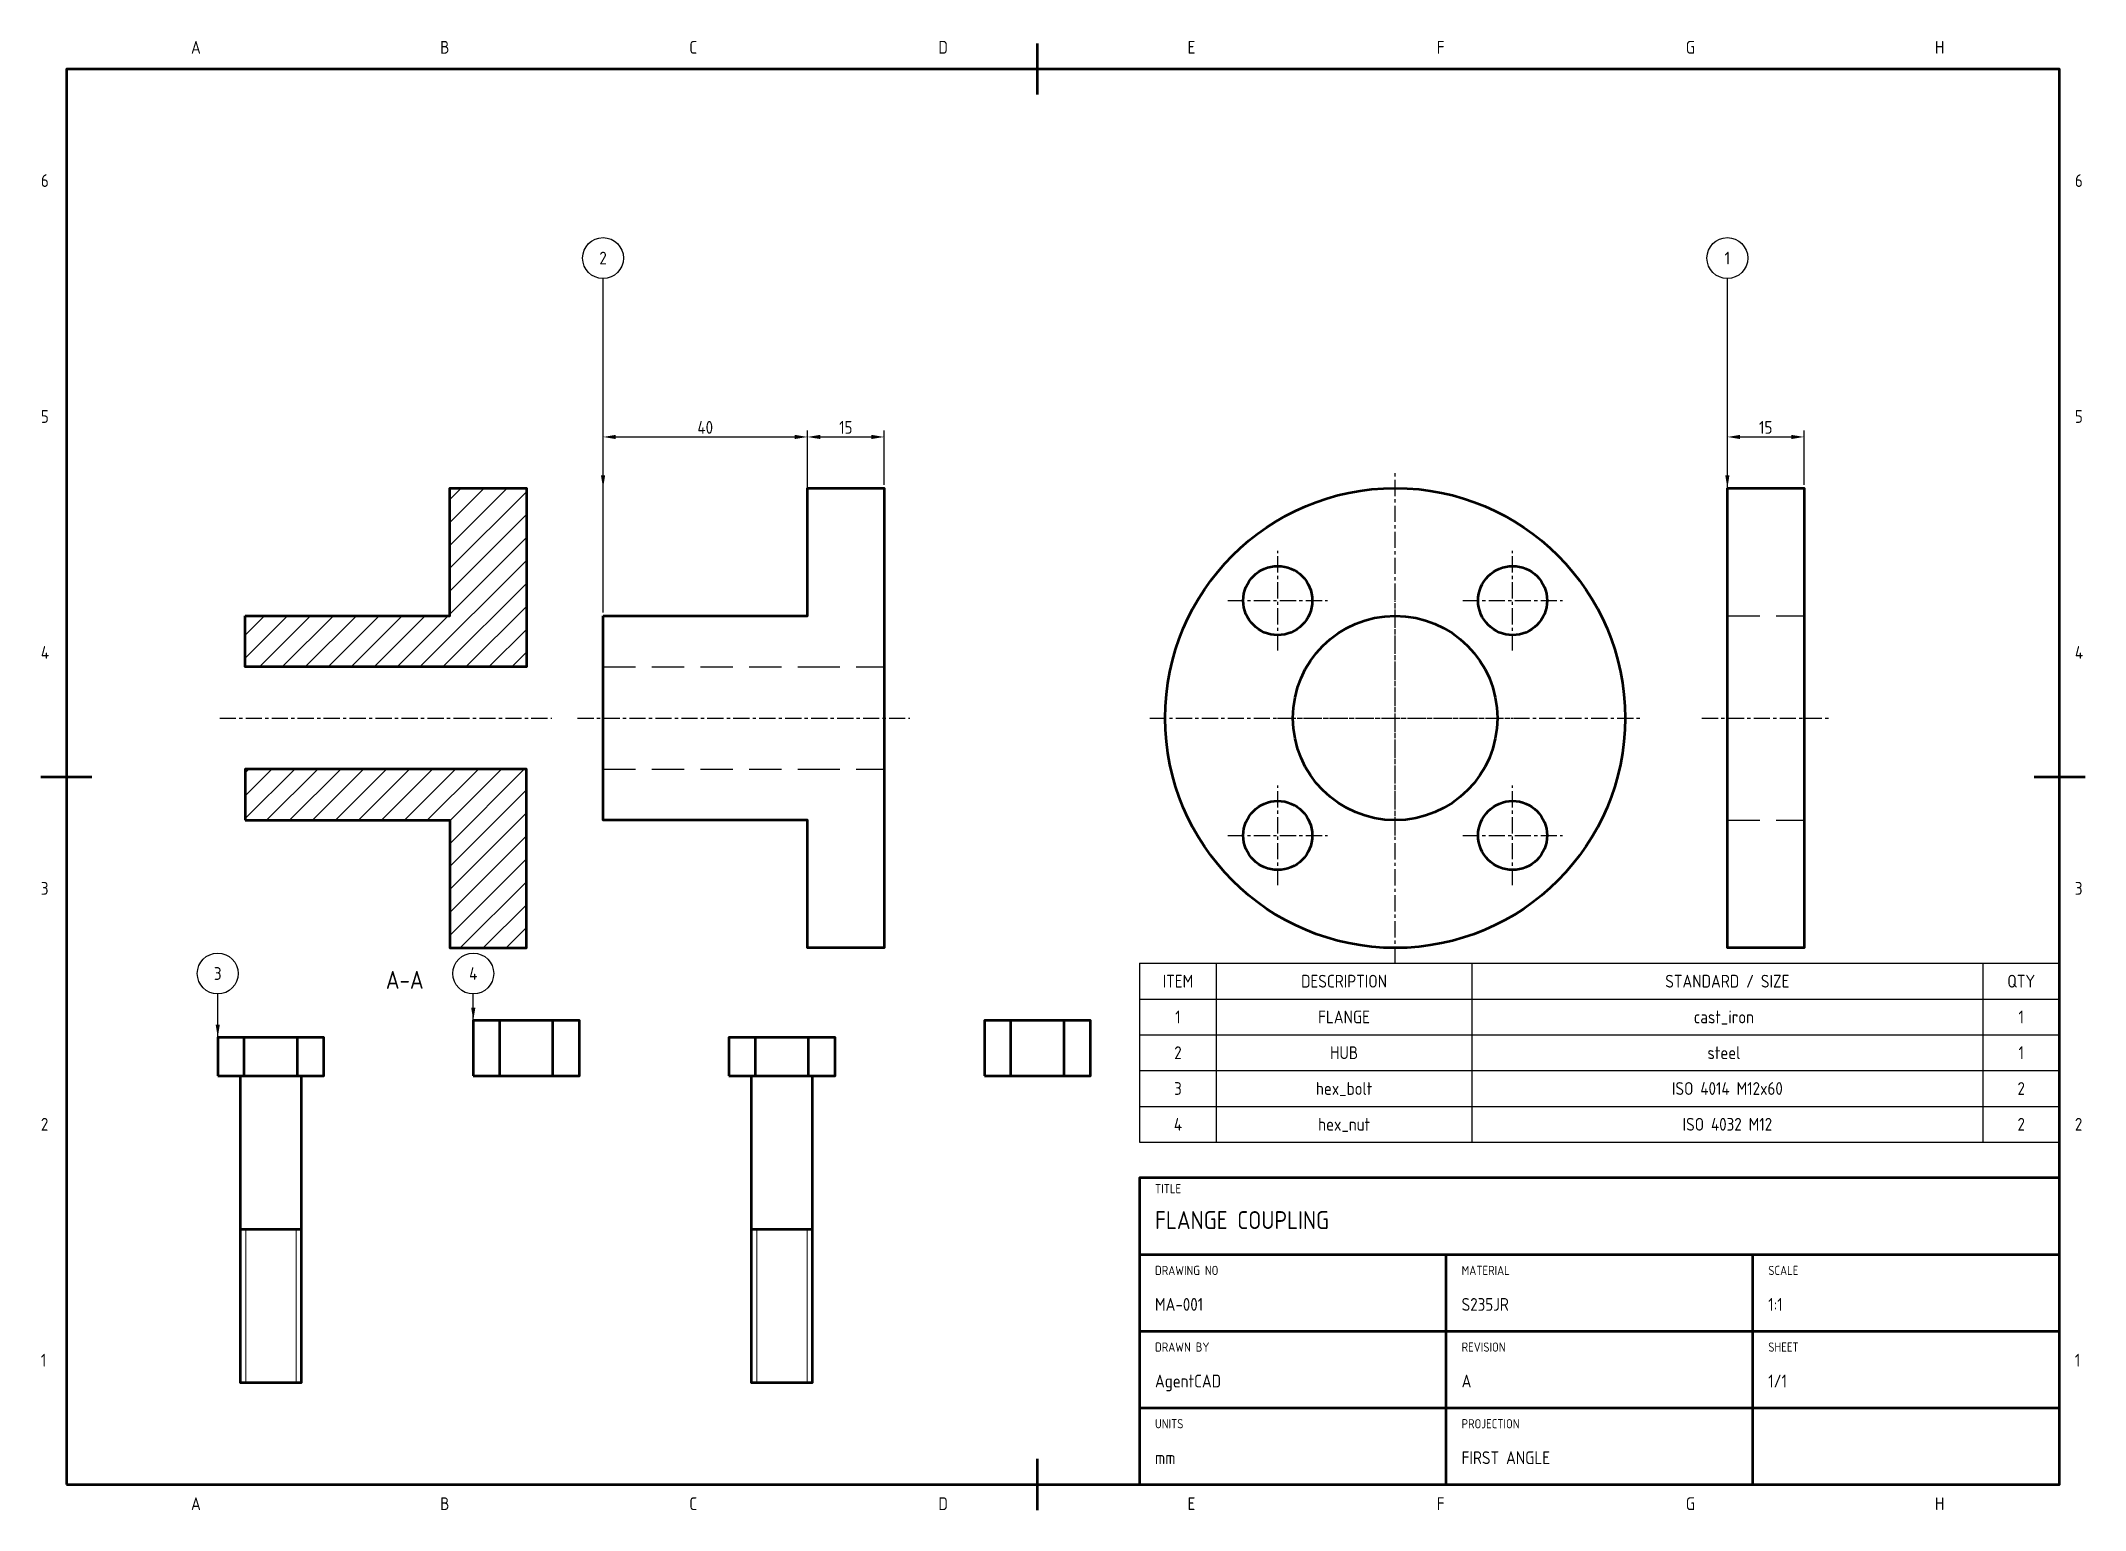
# Model space of a CAD drawing. Header units: millimetres. Extents: x 15 to 415, y 5 to 293.
import ezdxf
from ezdxf.enums import TextEntityAlignment as Align

# ---------------------------------------------------------------- set-up
doc = ezdxf.new("R2010")
doc.units = ezdxf.units.MM
doc.linetypes.add('CENTER', pattern=[5.08, 3.175, -0.635, 0.635, -0.635])
doc.linetypes.add('HIDDEN', pattern=[9.525, 6.35, -3.175])
for name, color, linetype in [('BALLOON', 7, 'Continuous'), ('BOM', 7, 'Continuous'), ('HIDDEN', 3, 'HIDDEN'), ('SECTION', 7, 'Continuous')]:
    doc.layers.add(name, color=color, linetype=linetype)
for name, color, linetype, lineweight in [('BORDER', 7, 'Continuous', 50), ('CENTER', 1, 'CENTER', 25), ('DIM', 2, 'Continuous', 18), ('HOLES', 7, 'Continuous', 50), ('OUTLINE', 7, 'Continuous', 50), ('PARTS', 7, 'Continuous', 50), ('TEXT', 7, 'Continuous', 25)]:
    doc.layers.add(name, color=color, linetype=linetype, lineweight=lineweight)
doc.styles.get("Standard").update_dxf_attribs({"font": 'gbenor.shx', "bigfont": 'gbcbig.shx'})
doc.dimstyles.new('AGENTCAD', dxfattribs={"dimtxt": 2.5, "dimasz": 2.5, "dimexe": 1.25, "dimexo": 0.625, "dimtad": 1, "dimdsep": 46, "dimtxsty": 'Standard', "dimcen": 2.5, "dimazin": 3, "dimtfac": 1, "dimtmove": 0, "dimatfit": 3})
doc.dimstyles.get("Standard").update_dxf_attribs({"dimtxt": 2.5, "dimasz": 2.5, "dimexe": 1.25, "dimexo": 0.625, "dimtad": 1, "dimdsep": 46, "dimcen": 2.5, "dimazin": 3, "dimtfac": 1, "dimtmove": 0, "dimatfit": 3})

# ---------------------------------------------------------------- blocks, each defined once
blk = doc.blocks.new('ACMECH_TITLE_4d36e8f8aa')
for p, q in [((0, 45), (180, 45)), ((60, 0), (60, 45)), ((120, 0), (120, 45)), ((0, 30), (180, 30)), ((0, 15), (180, 15))]:
    blk.add_line(p, q)
blk.add_lwpolyline([(0, 0), (180, 0), (180, 60), (0, 60)], close=True)
for s, p in [('TITLE', (3, 57)), ('DRAWING NO', (3, 41)), ('MATERIAL', (63, 41)), ('SCALE', (123, 41)), ('DRAWN BY', (3, 26)), ('REVISION', (63, 26)), ('SHEET', (123, 26)), ('UNITS', (3, 11)), ('PROJECTION', (63, 11))]:
    blk.add_text(s, height=1.8).set_placement(p)
for tag, p, height in [('TITLE', (3, 50), 3.5), ('DRAWING_NO', (3, 34), 2.5), ('MATERIAL', (63, 34), 2.5), ('SCALE', (123, 34), 2.5), ('DRAWN_BY', (3, 19), 2.5), ('REVISION', (63, 19), 2.5), ('SHEET', (123, 19), 2.5), ('UNITS', (3, 4), 2.5), ('PROJECTION', (63, 4), 2.5)]:
    blk.add_attdef(tag, p, '', height=height)
blk = doc.blocks.new('ISO4014_M12x60_SIDE')
for p, q in [((-5.19625, 0), (-5.19625, 7.5)), ((5.19625, 0), (5.19625, 7.5)), ((-6, -30), (6, -30))]:
    blk.add_line(p, q)
at = {"lineweight": 18}
for p, q in [((-4.9265, -60), (-4.9265, -30)), ((4.9265, -60), (4.9265, -30))]:
    blk.add_line(p, q, dxfattribs=at)
blk.add_lwpolyline([(-10.3925, 0), (10.3925, 0), (10.3925, 7.5), (-10.3925, 7.5)], close=True)
blk.add_lwpolyline([(-6, 0), (-6, -60), (6, -60), (6, 0)])
at = {"flags": 1}
for tag in ['STANDARD', 'SIZE', 'PART']:
    blk.add_attdef(tag, (0, 0), '', height=2.5, dxfattribs=at)
blk = doc.blocks.new('ISO4032_M12_SIDE')
for p, q in [((-5.19625, 0), (-5.19625, 10.8)), ((5.19625, 0), (5.19625, 10.8))]:
    blk.add_line(p, q)
blk.add_lwpolyline([(-10.3925, 0), (10.3925, 0), (10.3925, 10.8), (-10.3925, 10.8)], close=True)
at = {"flags": 1}
for tag in ['STANDARD', 'SIZE', 'PART']:
    blk.add_attdef(tag, (0, 0), '', height=2.5, dxfattribs=at)

msp = doc.modelspace()

# ---------------------------------------------------------------- hatches: boundary and pattern name
at = {"layer": 'SECTION'}
h = msp.add_hatch(dxfattribs=at)
h.set_pattern_fill('ANSI31', color=256, style=0)
h.paths.add_polyline_path([(55, 180), (95, 180), (95, 205), (110, 205), (110, 170), (95, 170), (55, 170)])
h = msp.add_hatch(dxfattribs=at)
h.set_pattern_fill('ANSI31', color=256, style=0)
h.paths.add_polyline_path([(55, 140), (95, 140), (95, 115), (110, 115), (110, 150), (95, 150), (55, 150)])

# ---------------------------------------------------------------- linework, layer by layer
at = {"layer": 'BALLOON'}
for centre in [(125, 250), (345, 250), (49.608, 110), (99.608, 110)]:
    msp.add_circle(centre, 4, dxfattribs=at)
at = {"layer": 'BOM'}
for p, q in [((230, 112), (410, 112)), ((230, 112), (230, 77)), ((245, 112), (245, 77)), ((295, 112), (295, 77)), ((395, 112), (395, 77)), ((410, 112), (410, 77)), ((230, 105), (410, 105)), ((230, 98), (410, 98)), ((230, 91), (410, 91)), ((230, 84), (410, 84)), ((230, 77), (410, 77))]:
    msp.add_line(p, q, dxfattribs=at)
at = {"layer": 'BORDER'}
for p, q in [((210, 282), (210, 292)), ((15, 148.5), (25, 148.5)), ((405, 148.5), (415, 148.5)), ((210, 5), (210, 15))]:
    msp.add_line(p, q, dxfattribs=at)
msp.add_lwpolyline([(20, 10), (410, 10), (410, 287), (20, 287)], close=True, dxfattribs=at)
at = {"layer": 'CENTER'}
for p, q in [((280, 112), (280, 208)), ((257.019, 173.231), (257.019, 192.731)), ((302.981, 173.231), (302.981, 192.731)), ((247.269, 182.981), (266.769, 182.981)), ((280, 137), (280, 183)), ((293.231, 182.981), (312.731, 182.981)), ((232, 160), (328, 160)), ((257, 160), (303, 160)), ((257.019, 127.269), (257.019, 146.769)), ((302.981, 127.269), (302.981, 146.769)), ((247.269, 137.019), (266.769, 137.019)), ((293.231, 137.019), (312.731, 137.019))]:
    msp.add_line(p, q, dxfattribs=at)
at = {"layer": 'CENTER', "linetype": 'CENTER'}
for p, q in [((50, 160), (115, 160)), ((120, 160), (185, 160)), ((340, 160), (365, 160))]:
    msp.add_line(p, q, dxfattribs=at)
at = {"layer": 'HIDDEN', "linetype": 'HIDDEN'}
for points in [[(345, 180), (360, 180)], [(125, 170), (165, 170), (180, 170)], [(125, 150), (165, 150), (180, 150)], [(345, 140), (360, 140)]]:
    msp.add_lwpolyline(points, dxfattribs=at)
at = {"layer": 'HOLES'}
for centre in [(257.019, 182.981), (302.981, 182.981), (257.019, 137.019), (302.981, 137.019)]:
    msp.add_circle(centre, 6.75, dxfattribs=at)
at = {"layer": 'OUTLINE'}
for points in [[(55, 180), (95, 180), (95, 205), (110, 205), (110, 170), (95, 170), (55, 170)], [(125, 180), (165, 180), (165, 205), (180, 205), (180, 115), (165, 115), (165, 140), (125, 140)], [(345, 205), (360, 205), (360, 115), (345, 115)], [(55, 140), (95, 140), (95, 115), (110, 115), (110, 150), (95, 150), (55, 150)]]:
    msp.add_lwpolyline(points, close=True, dxfattribs=at)
for radius in [45, 20]:
    msp.add_circle((280, 160), radius, dxfattribs=at)

# ---------------------------------------------------------------- block references
at = {"layer": 'BORDER'}
msp.add_blockref('ACMECH_TITLE_4d36e8f8aa', (230, 10), dxfattribs=at).add_auto_attribs({'TITLE': 'FLANGE COUPLING', 'DRAWING_NO': 'MA-001', 'MATERIAL': 'S235JR', 'SCALE': '1:1', 'DRAWN_BY': 'AgentCAD', 'REVISION': 'A', 'SHEET': '1/1', 'UNITS': 'mm', 'PROJECTION': 'FIRST ANGLE'})
at = {"layer": 'PARTS'}
for name, p in [('ISO4032_M12_SIDE', (110, 90)), ('ISO4032_M12_SIDE', (210, 90)), ('ISO4014_M12x60_SIDE', (60, 90)), ('ISO4014_M12x60_SIDE', (160, 90))]:
    msp.add_blockref(name, p, dxfattribs=at)

# ---------------------------------------------------------------- texts
at = {"layer": 'BALLOON'}
for s, p in [('2', (125, 250)), ('1', (345, 250)), ('3', (49.608, 110)), ('4', (99.608, 110))]:
    msp.add_text(s, height=2.5, dxfattribs=at).set_placement(p, align=Align.MIDDLE_CENTER)
at = {"layer": 'BOM'}
for s, p in [('ITEM', (237.5, 108.5)), ('DESCRIPTION', (270, 108.5)), ('STANDARD / SIZE', (345, 108.5)), ('QTY', (402.5, 108.5)), ('1', (237.5, 101.5)), ('FLANGE', (270, 101.5)), ('cast_iron ', (345, 101.5)), ('1', (402.5, 101.5)), ('2', (237.5, 94.5)), ('HUB', (270, 94.5)), ('steel ', (345, 94.5)), ('1', (402.5, 94.5)), ('3', (237.5, 87.5)), ('hex_bolt', (270, 87.5)), ('ISO 4014 M12x60', (345, 87.5)), ('2', (402.5, 87.5)), ('4', (237.5, 80.5)), ('hex_nut', (270, 80.5)), ('ISO 4032 M12', (345, 80.5)), ('2', (402.5, 80.5))]:
    msp.add_text(s, height=2.5, dxfattribs=at).set_placement(p, align=Align.MIDDLE_CENTER)
at = {"layer": 'BORDER'}
for s, p in [('A', (44.375, 290)), ('B', (93.125, 290)), ('C', (141.875, 290)), ('D', (190.625, 290)), ('E', (239.375, 290)), ('F', (288.125, 290)), ('G', (336.875, 290)), ('H', (385.625, 290)), ('6', (15, 263.917)), ('6', (413, 263.917)), ('5', (15, 217.75)), ('5', (413, 217.75)), ('4', (15, 171.583)), ('4', (413, 171.583)), ('3', (15, 125.417)), ('3', (413, 125.417)), ('2', (15, 79.25)), ('2', (413, 79.25)), ('1', (15, 33.083)), ('1', (413, 33.083)), ('A', (44.375, 5)), ('B', (93.125, 5)), ('C', (141.875, 5)), ('D', (190.625, 5)), ('E', (239.375, 5)), ('F', (288.125, 5)), ('G', (336.875, 5)), ('H', (385.625, 5))]:
    msp.add_text(s, height=2.5, dxfattribs=at).set_placement(p)
at = {"layer": 'TEXT'}
msp.add_text('A-A', height=3.5, dxfattribs=at).set_placement((82.5, 107))

# ---------------------------------------------------------------- dimensions: what is measured, and where the dimension line sits
at = {"layer": 'DIM'}
for base, p1, p2 in [((125, 215), (125, 180), (165, 180)), ((165, 215), (165, 205), (180, 205)), ((345, 215), (345, 205), (360, 205))]:
    msp.add_linear_dim(base=base, p1=p1, p2=p2, dimstyle='AGENTCAD', dxfattribs=at).render()

# ---------------------------------------------------------------- leaders
at = {"layer": 'BALLOON'}
for points in [[(125, 205), (125, 246)], [(345, 205), (345, 246)], [(49.608, 97.5), (49.608, 106)], [(99.608, 100.8), (99.608, 106)]]:
    msp.add_leader(points, dimstyle='Standard', dxfattribs=at)

doc.saveas('drawing.dxf')
